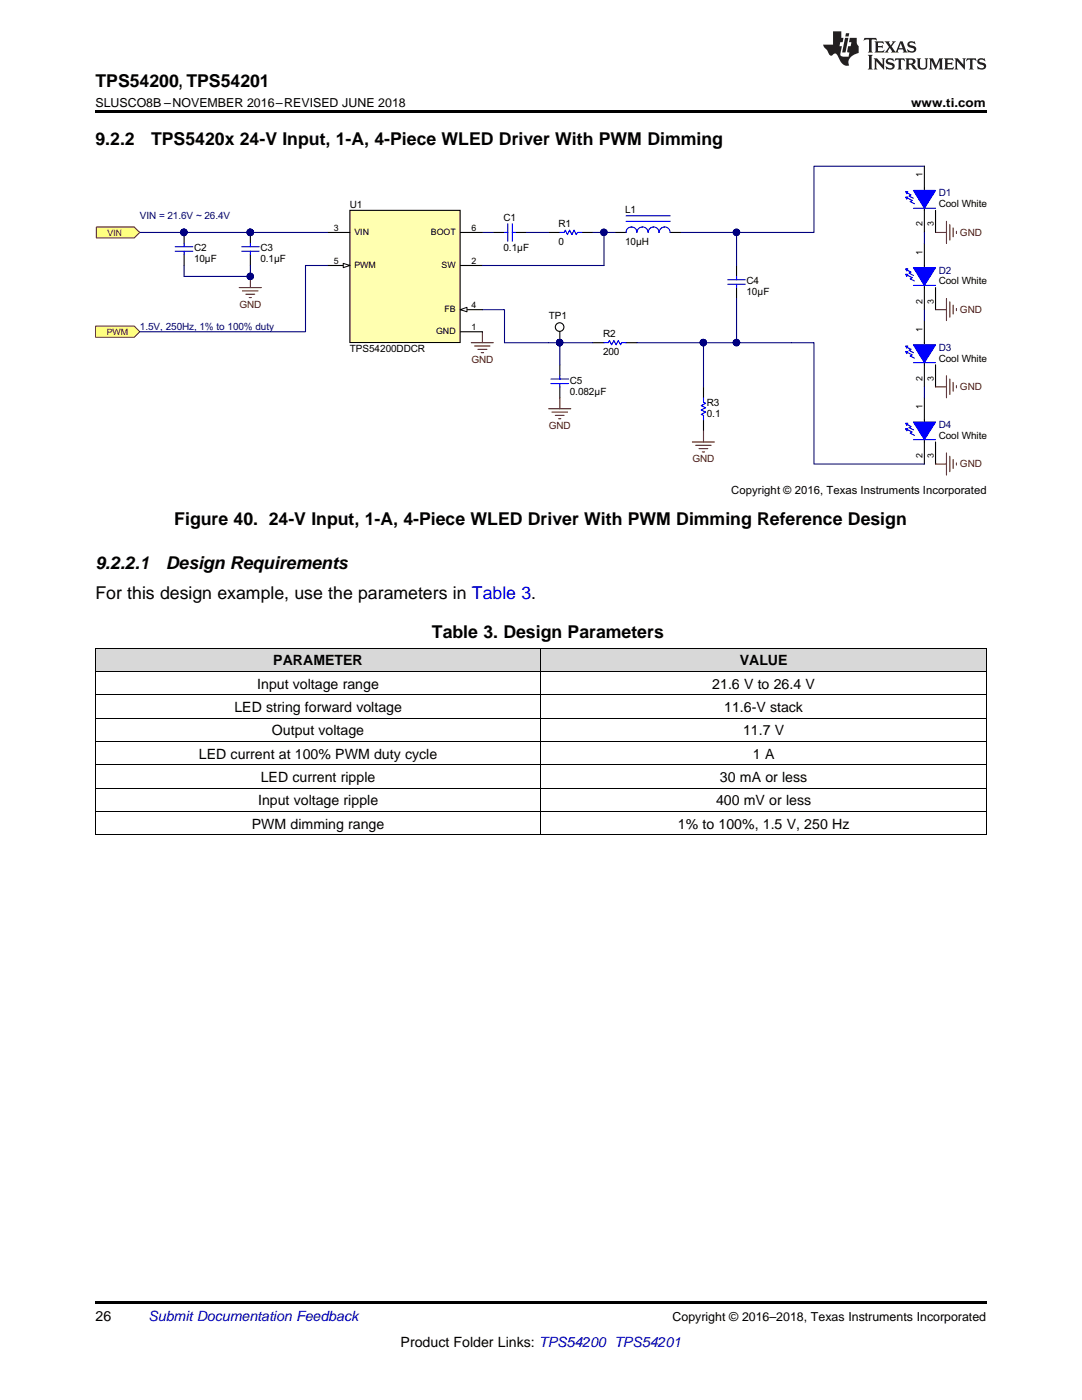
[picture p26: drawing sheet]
<svg xmlns="http://www.w3.org/2000/svg" width="216mm" height="279mm" viewBox="0 0 216 279" stroke-linecap="round" stroke-linejoin="round" font-family="sans-serif">
<defs><g id="words">
<g font-size="3.5">
<text x="19" y="17.3">TPS54200, TPS54201</text>
<text x="19" y="28.9">9.2.2</text>
<text x="30.1" y="28.9">TPS5420x 24-V Input, 1-A, 4-Piece WLED Driver With PWM Dimming</text>
<text x="34.8" y="104.8">Figure 40. 24-V Input, 1-A, 4-Piece WLED Driver With PWM Dimming Reference Design</text>
<text x="19" y="113.6">9.2.2.1</text>
<text x="33.1" y="113.6">Design Requirements</text>
<text x="19" y="119.6">For this design example, use the parameters in Table 3.</text>
<text x="86.2" y="127.3">Table 3. Design Parameters</text>
</g>
<g font-size="2.8">
<text x="51.3" y="137.4">Input voltage range</text>
<text x="54.5" y="132.8">PARAMETER</text>
<text x="142.1" y="137.4">21.6 V to 26.4 V</text>
<text x="147.6" y="132.8">VALUE</text>
<text x="46.8" y="142.1">LED string forward voltage</text>
<text x="144.5" y="142.1">11.6-V stack</text>
<text x="54.3" y="146.8">Output voltage</text>
<text x="148.3" y="146.8">11.7 V</text>
<text x="39.7" y="151.4">LED current at 100% PWM duty cycle</text>
<text x="150.2" y="151.4">1 A</text>
<text x="51.5" y="160.7">Input voltage ripple</text>
<text x="52" y="156.1">LED current ripple</text>
<text x="142.9" y="160.7">400 mV or less</text>
<text x="143.7" y="156.1">30 mA or less</text>
<text x="50.2" y="165.4">PWM dimming range</text>
<text x="135.3" y="165.4">1% to 100%, 1.5 V, 250 Hz</text>
<text x="19" y="263.6">26</text>
<text x="79.9" y="268.9">Product Folder Links: TPS54200 TPS54201</text>
</g>
<text font-size="2.8" fill="#0000c8" x="29.6" y="263.6">Submit Documentation Feedback</text>
<g font-size="2.5">
<text x="19" y="21.4">SLUSCO8B –NOVEMBER 2016–REVISED JUNE 2018</text>
<text x="181.8" y="21.4">www.ti.com</text>
<text x="134.2" y="263.6">Copyright © 2016–2018, Texas Instruments Incorporated</text>
</g>
<text font-size="2.3" x="145.9" y="98.5">Copyright © 2016, Texas Instruments Incorporated</text>
<g font-size="2">
<text x="69.8" y="41.6">U1</text>
<text x="187.3" y="41.4">Cool White</text>
<text x="100.5" y="44">C1</text>
<text x="111.5" y="45.3">R1</text>
<text x="124.7" y="42.5">L1</text>
<text x="38.7" y="52.4">10µF</text>
<text x="38.7" y="50.2">C2</text>
<text x="51.9" y="52.4">0.1µF</text>
<text x="51.9" y="50.2">C3</text>
<text x="100.5" y="50.2">0.1µF</text>
<text x="111.5" y="48.9">0</text>
<text x="124.7" y="48.9">10µH</text>
<text x="149" y="59">10µF</text>
<text x="149" y="56.8">C4</text>
<text x="187.3" y="56.8">Cool White</text>
<text x="109.5" y="63.6">TP1</text>
<text x="69.8" y="70.2">TPS54200DDCR</text>
<text x="120.3" y="70.9">200</text>
<text x="120.3" y="67.3">R2</text>
<text x="113.7" y="76.6">C5</text>
<text x="187.3" y="72.2">Cool White</text>
<text x="113.7" y="78.8">0.082µF</text>
<text x="141" y="83.2">0.1</text>
<text x="141" y="81">R3</text>
<text x="187.3" y="87.6">Cool White</text>
</g>
<g font-size="2" fill="#000080">
<text x="187.3" y="39.2">D1</text>
<text x="27.9" y="43.8">VIN = 21.6V ~ 26.4V</text>
<text x="187.3" y="54.6">D2</text>
<text x="27.9" y="65.8">1.5V, 250Hz, 1% to 100% duty</text>
<text x="187.3" y="70">D3</text>
<text x="187.3" y="85.4">D4</text>
</g>
<g font-size="2" fill="#800000">
<text x="191.5" y="47.1">GND</text>
<text x="47.8" y="61.4">GND</text>
<text x="191.5" y="62.5">GND</text>
<text x="94.1" y="72.4">GND</text>
<text x="191.5" y="77.9">GND</text>
<text x="109.5" y="85.6">GND</text>
<text x="138.2" y="92.2">GND</text>
<text x="191.5" y="93.3">GND</text>
</g>
<g font-size="1.8">
<text x="184.1" y="35.4" transform="rotate(-90 184.1 35.4)">1</text>
<text x="66.6" y="46">3</text>
<text x="70.7" y="46.9">VIN</text>
<text x="86" y="46.9">BOOT</text>
<text x="94.1" y="46">6</text>
<text x="184.1" y="45.2" transform="rotate(-90 184.1 45.2)">2</text>
<text x="186.3" y="45.2" transform="rotate(-90 186.3 45.2)">3</text>
<text x="66.6" y="52.6">5</text>
<text x="70.7" y="53.5">PWM</text>
<text x="88.1" y="53.5">SW</text>
<text x="94.1" y="52.6">2</text>
<text x="184.1" y="50.8" transform="rotate(-90 184.1 50.8)">1</text>
<text x="88.7" y="62.3">FB</text>
<text x="94.1" y="65.8">1</text>
<text x="94.1" y="61.4">4</text>
<text x="184.1" y="60.6" transform="rotate(-90 184.1 60.6)">2</text>
<text x="186.3" y="60.6" transform="rotate(-90 186.3 60.6)">3</text>
<text x="87" y="66.7">GND</text>
<text x="184.1" y="66.2" transform="rotate(-90 184.1 66.2)">1</text>
<text x="184.1" y="76" transform="rotate(-90 184.1 76)">2</text>
<text x="186.3" y="76" transform="rotate(-90 186.3 76)">3</text>
<text x="184.1" y="81.6" transform="rotate(-90 184.1 81.6)">1</text>
<text x="184.1" y="91.4" transform="rotate(-90 184.1 91.4)">2</text>
<text x="186.3" y="91.4" transform="rotate(-90 186.3 91.4)">3</text>
</g>
<g font-size="1.8" fill="#800000">
<text x="21.4" y="47">VIN</text>
<text x="21.3" y="66.8">PWM</text>
</g>
</g></defs>
<g fill="#d8d8d8">
<path d="M19 129.4h88.9v4.7h-88.9z"/>
<path d="M107.9 129.4h88.9v4.7h-88.9z"/>
</g>
<path d="M19 166.6l.2 .1zM196.7 166.6l.1 .1zM19 259.7h177.8v.5h-177.8z" fill="#000"/>
<path d="M19 138.7h177.8M19 134h177.8M19 129.3h177.8M19.1 129.4v37.3M107.9 129.4v37.3M196.8 129.4v37.3M19 157.3h177.8M19 152.6h177.8M19 148h177.8M19 143.3h177.8M19 166.6h177.8M19 161.9h177.8" fill="none" stroke="#000" stroke-width=".2"/>
<path d="M50 46.4v2.2M98.4 46.4h2.3M102.9 46.4h2.2M122.7 46.4h2.2M133.7 46.4h2.2" fill="none" stroke="#000" stroke-width=".22"/>
<path d="M100.7 46.4h.6M101.3 44.6v3.5M102.2 46.4h.7M102.2 44.6v3.5M124.9 46.4a1.07 1.07 0 0 1 1.1-1.1 1.07 1.07 0 0 1 1.1 1.1M124.9 44.2h8.8M124.9 43.1h8.8M127.1 46.4a1.09 1.09 0 0 1 1.1-1.1 1.09 1.09 0 0 1 1.1 1.1M129.3 46.4a1.07 1.07 0 0 1 1.1-1.1 1.07 1.07 0 0 1 1.1 1.1M131.5 46.4a1.09 1.09 0 0 1 1.1-1.1 1.09 1.09 0 0 1 1.1 1.1" fill="none" stroke="#00f" stroke-width=".22"/>
<circle cx="49.9" cy="46.4" r=".65" fill="#000080"/>
<circle cx="49.9" cy="46.4" r=".65" fill="none" stroke="#000080" stroke-width=".2"/>
<path d="M50 50.8v2.2" fill="none" stroke="#000" stroke-width=".22"/>
<path d="M48.2 49.2h3.5M48.2 50.1h3.5M50 48.6v.6M50 50.1v.7" fill="none" stroke="#00f" stroke-width=".22"/>
<circle cx="49.9" cy="46.4" r=".65" fill="#000080"/>
<circle cx="49.9" cy="46.4" r=".65" fill="none" stroke="#000080" stroke-width=".2"/>
<path d="M36.7 46.4v2.2M111.7 72.8v2.2M111.7 77.2v2.2" fill="none" stroke="#000" stroke-width=".22"/>
<path d="M109.9 75.6h3.6M109.9 76.5h3.6M111.7 75v.6M111.7 76.5v.7" fill="none" stroke="#00f" stroke-width=".22"/>
<circle cx="36.7" cy="46.4" r=".63" fill="#000080"/>
<circle cx="36.7" cy="46.4" r=".63" fill="none" stroke="#000080" stroke-width=".2"/>
<path d="M36.7 50.8v2.2" fill="none" stroke="#000" stroke-width=".22"/>
<path d="M34.9 49.2h3.6M34.9 50.1h3.6M36.7 48.6v.6M36.7 50.1v.7" fill="none" stroke="#00f" stroke-width=".22"/>
<circle cx="36.7" cy="46.4" r=".63" fill="#000080"/>
<circle cx="36.7" cy="46.4" r=".63" fill="none" stroke="#000080" stroke-width=".2"/>
<path d="M109.5 46.4h2.2M116.1 46.4h2.2M147 53v2.2M147 57.4v2.2M118.3 68.4h2.2M124.9 68.4h2.2" fill="none" stroke="#000" stroke-width=".22"/>
<path d="M111.7 46.4h.9l.2-.5 .4 .9 .5-.9 .4 .9 .5-.9 .4 .9 .2-.4h.9M145.2 55.8h3.5M145.2 56.7h3.5M147 55.2v.6M147 56.7v.7M120.5 68.4h.9l.2-.4 .4 .8 .5-.8 .4 .8 .5-.8 .4 .8 .2-.4h.9" fill="none" stroke="#00f" stroke-width=".22"/>
<circle cx="111.7" cy="65.3" r=".86" fill="#fff"/>
<g fill="none" stroke="#000" stroke-width=".22">
<path d="M111.7 66.2v2.2"/>
<circle cx="111.7" cy="65.3" r=".86"/>
</g>
<circle cx="111.7" cy="68.4" r=".63" fill="#000080"/>
<circle cx="111.7" cy="68.4" r=".63" fill="none" stroke="#000080" stroke-width=".2"/>
<circle cx="111.7" cy="68.4" r=".63" fill="#000080"/>
<circle cx="111.7" cy="68.4" r=".63" fill="none" stroke="#000080" stroke-width=".2"/>
<path d="M140.4 77.2v2.2M140.4 83.8v2.2" fill="none" stroke="#000" stroke-width=".22"/>
<path d="M140.4 79.4v.9l.4 .2-.9 .5 .9 .4-.9 .4 .9 .4-.9 .5 .5 .2v.9" fill="none" stroke="#00f" stroke-width=".22"/>
<path d="M36.7 46.4h13.3" fill="none" stroke="#000080" stroke-width=".22"/>
<circle cx="49.9" cy="46.4" r=".65" fill="#000080"/>
<circle cx="49.9" cy="46.4" r=".65" fill="none" stroke="#000080" stroke-width=".2"/>
<circle cx="36.7" cy="46.4" r=".63" fill="#000080"/>
<circle cx="36.7" cy="46.4" r=".63" fill="none" stroke="#000080" stroke-width=".2"/>
<path d="M50 53v2.2h-13.3" fill="none" stroke="#000080" stroke-width=".22"/>
<circle cx="49.9" cy="55.2" r=".65" fill="#000080"/>
<circle cx="49.9" cy="55.2" r=".65" fill="none" stroke="#000080" stroke-width=".2"/>
<path d="M47.7 57.4h4.4M48.4 58.1h3.1M49.1 58.7h1.7M49.7 59.4h.5M50 55.2v2.2" fill="none" stroke="#800000" stroke-width=".22"/>
<circle cx="49.9" cy="55.2" r=".65" fill="#000080"/>
<circle cx="49.9" cy="55.2" r=".65" fill="none" stroke="#000080" stroke-width=".2"/>
<path d="M94 68.4h4.4M94.7 69.1h3.1M95.4 69.7h1.8M96 70.4h.5M96.3 66.2v2.2" fill="none" stroke="#800000" stroke-width=".22"/>
<path d="M96.3 46.4h2.1M105.1 46.4h4.4M118.3 46.4h4.4" fill="none" stroke="#000080" stroke-width=".22"/>
<circle cx="120.5" cy="46.4" r=".65" fill="#000080"/>
<circle cx="120.5" cy="46.4" r=".65" fill="none" stroke="#000080" stroke-width=".2"/>
<path d="M109.5 68.4h8.8" fill="none" stroke="#000080" stroke-width=".22"/>
<circle cx="111.7" cy="68.4" r=".63" fill="#000080"/>
<circle cx="111.7" cy="68.4" r=".63" fill="none" stroke="#000080" stroke-width=".2"/>
<path d="M147 50.8v2.2M96.3 61.8h4.4v6.6M127.1 68.4h13.3" fill="none" stroke="#000080" stroke-width=".22"/>
<path d="M111.7 79.4v2.2M109.5 81.6h4.4M110.1 82.2h3.1M110.8 82.9h1.8M111.5 83.6h.4M138.2 88.2h4.4M138.8 88.9h3.1M139.5 89.5h1.7M140.1 90.2h.5M140.4 86v2.2" fill="none" stroke="#800000" stroke-width=".22"/>
<circle cx="140.3" cy="68.4" r=".63" fill="#000080"/>
<circle cx="140.3" cy="68.4" r=".63" fill="none" stroke="#000080" stroke-width=".2"/>
<path d="M69.8 42h22v26.4h-22z" fill-rule="evenodd" fill="#ffffb0"/>
<path d="M65.4 46.4h4.4M65.4 53h4.4M69.8 42h22v26.4h-22z" fill="none" stroke="#000" stroke-width=".22"/>
<path d="M68.5 52.6l1.3 .4-1.3 .4z" fill="#fff"/>
<path d="M68.5 52.6l1.3 .4-1.3 .4z" fill="none" stroke="#000" stroke-width=".2"/>
<path d="M91.9 46.4h4.4M91.9 53h4.4M91.9 66.2h4.4M91.9 61.8h4.4" fill="none" stroke="#000" stroke-width=".22"/>
<path d="M91.9 61.8l1.3-.5v.9z" fill="#fff"/>
<path d="M91.9 61.8l1.3-.5v.9z" fill="none" stroke="#000" stroke-width=".2"/>
<path d="M27.9 46.4h8.8" fill="none" stroke="#000080" stroke-width=".22"/>
<circle cx="36.7" cy="46.4" r=".63" fill="#000080"/>
<circle cx="36.7" cy="46.4" r=".63" fill="none" stroke="#000080" stroke-width=".2"/>
<path d="M36.7 53v2.2M120.5 46.4v6.6h-24.2" fill="none" stroke="#000080" stroke-width=".22"/>
<circle cx="120.5" cy="46.4" r=".65" fill="#000080"/>
<circle cx="120.5" cy="46.4" r=".65" fill="none" stroke="#000080" stroke-width=".2"/>
<path d="M111.7 68.4v4.4" fill="none" stroke="#000080" stroke-width=".22"/>
<circle cx="111.7" cy="68.4" r=".63" fill="#000080"/>
<circle cx="111.7" cy="68.4" r=".63" fill="none" stroke="#000080" stroke-width=".2"/>
<path d="M50 46.4h15.4M100.7 68.4h8.8" fill="none" stroke="#000080" stroke-width=".22"/>
<circle cx="49.9" cy="46.4" r=".65" fill="#000080"/>
<circle cx="49.9" cy="46.4" r=".65" fill="none" stroke="#000080" stroke-width=".2"/>
<path d="M19.2 45.3h7.6l1.1 1.1-1.1 1.1h-7.6z" fill-rule="evenodd" fill="#ffff80"/>
<path d="M19.2 45.3h7.6l1.1 1.1-1.1 1.1h-7.6z" fill="none" stroke="#800000" stroke-width=".2"/>
<path d="M19.1 65.1h7.7l1.1 1.1-1.1 1.1h-7.7z" fill-rule="evenodd" fill="#ffff80"/>
<path d="M19.1 65.1h7.7l1.1 1.1-1.1 1.1h-7.7z" fill="none" stroke="#800000" stroke-width=".2"/>
<path d="M65.4 53h-4.4v13.2h-33.1M135.9 46.4h22.1" fill="none" stroke="#000080" stroke-width=".22"/>
<circle cx="146.9" cy="46.4" r=".64" fill="#000080"/>
<circle cx="146.9" cy="46.4" r=".64" fill="none" stroke="#000080" stroke-width=".2"/>
<path d="M147 46.4v4.4" fill="none" stroke="#000080" stroke-width=".22"/>
<circle cx="146.9" cy="46.4" r=".64" fill="#000080"/>
<circle cx="146.9" cy="46.4" r=".64" fill="none" stroke="#000080" stroke-width=".2"/>
<path d="M147 59.6v8.8h-6.6" fill="none" stroke="#000080" stroke-width=".22"/>
<circle cx="146.9" cy="68.4" r=".64" fill="#000080"/>
<circle cx="146.9" cy="68.4" r=".64" fill="none" stroke="#000080" stroke-width=".2"/>
<circle cx="140.3" cy="68.4" r=".63" fill="#000080"/>
<circle cx="140.3" cy="68.4" r=".63" fill="none" stroke="#000080" stroke-width=".2"/>
<path d="M147 68.4h11" fill="none" stroke="#000080" stroke-width=".22"/>
<circle cx="146.9" cy="68.4" r=".64" fill="#000080"/>
<circle cx="146.9" cy="68.4" r=".64" fill="none" stroke="#000080" stroke-width=".2"/>
<path d="M184.5 33.2h-22.1v13.2h-4.4" fill="none" stroke="#000080" stroke-width=".22"/>
<path d="M184.5 33.2v4.8M184.5 41.3v.7" fill="none" stroke="#000" stroke-width=".22"/>
<path d="M180.9 38.5l.9 .4-.4 .2 .9 .5M181.1 39.6l.9 .4-.4 .2 .9 .5M182.3 41.6h4.4" fill="none" stroke="#00f" stroke-width=".22"/>
<path d="M180.7 39.3h.4l-.2 .5z" fill="#00f"/>
<path d="M180.7 39.3h.4l-.2 .5z" fill="none" stroke="#00f" stroke-width=".22"/>
<path d="M180.7 38.2h.4l-.2 .5z" fill="#00f"/>
<path d="M180.7 38.2h.4l-.2 .5z" fill="none" stroke="#00f" stroke-width=".22"/>
<path d="M182.3 38h4.4l-2.2 3.6z" fill="#00f"/>
<path d="M182.3 38h4.4l-2.2 3.6zM180.9 53.9l.9 .4-.4 .2 .9 .5M181.1 55l.9 .4-.4 .2 .9 .5M182.3 57h4.4" fill="none" stroke="#00f" stroke-width=".22"/>
<path d="M184.5 42v4.4M184.5 48.6v4.8M184.5 56.7v.7M186.7 42v4.4" fill="none" stroke="#000" stroke-width=".22"/>
<path d="M180.7 54.7h.4l-.2 .5z" fill="#00f"/>
<path d="M180.7 54.7h.4l-.2 .5z" fill="none" stroke="#00f" stroke-width=".22"/>
<path d="M180.7 53.6h.4l-.2 .5z" fill="#00f"/>
<path d="M180.7 53.6h.4l-.2 .5z" fill="none" stroke="#00f" stroke-width=".22"/>
<path d="M182.3 53.4h4.4l-2.2 3.6z" fill="#00f"/>
<path d="M182.3 53.4h4.4l-2.2 3.6zM180.9 69.3l.9 .4-.4 .2 .9 .5M181.1 70.4l.9 .4-.4 .2 .9 .5M182.3 72.4h4.4" fill="none" stroke="#00f" stroke-width=".22"/>
<path d="M184.5 57.4v4.4M186.7 57.4v4.4M184.5 64v4.8M184.5 72.1v.7" fill="none" stroke="#000" stroke-width=".22"/>
<path d="M180.7 70.1h.4l-.2 .5z" fill="#00f"/>
<path d="M180.7 70.1h.4l-.2 .5z" fill="none" stroke="#00f" stroke-width=".22"/>
<path d="M180.7 69.1h.4l-.2 .4z" fill="#00f"/>
<path d="M180.7 69.1h.4l-.2 .4z" fill="none" stroke="#00f" stroke-width=".22"/>
<path d="M182.3 68.8h4.4l-2.2 3.6z" fill="#00f"/>
<path d="M182.3 68.8h4.4l-2.2 3.6zM180.9 84.7l.9 .4-.4 .2 .9 .5M181.1 85.8l.9 .4-.4 .3 .9 .4M182.3 87.7h4.4" fill="none" stroke="#00f" stroke-width=".22"/>
<path d="M184.5 72.8v4.4M184.5 79.4v4.8M186.7 72.8v4.4M184.5 87.5v.7" fill="none" stroke="#000" stroke-width=".22"/>
<path d="M180.7 85.6h.4l-.2 .4z" fill="#00f"/>
<path d="M180.7 85.6h.4l-.2 .4z" fill="none" stroke="#00f" stroke-width=".22"/>
<path d="M180.7 84.5h.4l-.2 .4z" fill="#00f"/>
<path d="M180.7 84.5h.4l-.2 .4z" fill="none" stroke="#00f" stroke-width=".22"/>
<path d="M182.3 84.2h4.4l-2.2 3.5z" fill="#00f"/>
<path d="M182.3 84.2h4.4l-2.2 3.5z" fill="none" stroke="#00f" stroke-width=".22"/>
<path d="M184.5 88.2v4.4M186.7 88.2v4.4" fill="none" stroke="#000" stroke-width=".22"/>
<g fill="none" stroke="#800000" stroke-width=".22">
<path d="M186.7 46.4h2.2M188.9 44.2v4.4M188.9 59.6v4.4M189.5 44.8v3.1M190.2 45.5v1.8M190.8 46.2v.4M186.7 61.8h2.2M186.7 77.2h2.2M188.9 75v4.4M189.5 60.2v3.1M189.5 75.6v3.1M190.2 60.9v1.8"/>
<path d="M190.2 76.3v1.8M190.8 61.6v.4M190.8 77v.4M186.7 92.6h2.2M188.9 90.4v4.4M189.5 91.1v3M190.2 91.7v1.8M190.8 92.4v.4"/>
</g>
<path d="M184.5 46.4v2.2M140.4 68.4v8.8M158 68.4h4.4v24.2h22.1M184.5 61.8v2.2M184.5 77.2v2.2" fill="none" stroke="#000080" stroke-width=".22"/>
<circle cx="140.3" cy="68.4" r=".63" fill="#000080"/>
<circle cx="140.3" cy="68.4" r=".63" fill="none" stroke="#000080" stroke-width=".2"/>
<path d="M19 22h177.8v.5h-177.8z" fill="#000"/>
<g fill="#231f20">
<path d="M172.5 7.6l-.1 .5 .4-.2h.6v.1v2.1l-.2 .4h.9l-.2-.4v-2.1l.1-.1h.5l.5 .2-.2-.5zM174.5 8.3l.2 .3v1.5l-.2 .4h1.8l.2-.6a1.04 1.04 0 0 1-1.3 .2v-.7h.6l.3 .2v-.6l-.3 .2h-.6v-.6l.8-.1 .4 .3-.2-.5zM176.5 8.3l.9 1.1-.9 1.1h.8l-.2-.2 .4-.7 .5 .7-.2 .2h1.5l-.2-.2 .2-.4h.9l.1 .4-.2 .2h1l-.3-.3-.7-1.9h-.5l-.9 2-.8-1 .9-1h-.8l.1 .3-.4 .5-.3-.6 .1-.2zM179.7 8.6l.4 1h-.7zM181.3 8.4a.63 .63 0 0 0-.2 .7 .63 .63 0 0 0 .6 .4l.6 .2 .1 .2a.75 .75 0 0 1-.7 .4 .75 .75 0 0 1-.6-.5l.1 .7 .1-.1a1.11 1.11 0 0 0 1.5-.6 1.13 1.13 0 0 0-1.2-.8l-.1-.4a1.04 1.04 0 0 1 1.2 .2l-.2-.5-.2 .1-.4-.2zM173.2 10.9l.2 .4v2.2l-.2 .4h1l-.3-.4v-2.2l.3-.4zM174.3 11.6l.3 .4v1.5l-.3 .4h.8l-.2-.4v-1.3l1.5 1.7v-1.9l.2-.4h-.7l.2 .4v.9l-1.1-1.3zM177 11.8a.62 .62 0 0 0-.2 .7 .62 .62 0 0 0 .6 .4l.6 .1 .1 .3a.76 .76 0 0 1-.7 .3 .76 .76 0 0 1-.7-.4l.2 .7 .1-.1a1.11 1.11 0 0 0 1.5-.6 1.13 1.13 0 0 0-1.2-.8l-.1-.4a1.04 1.04 0 0 1 1.2 .2l-.2-.6-.2 .1-.5-.1zM178.7 11.6l-.2 .6a.61 .61 0 0 1 .8-.3v1.6l-.2 .4h.9l-.2-.4v-1.6a.63 .63 0 0 1 .7 .3l-.1-.6zM180.6 11.6l.3 .4v1.5l-.3 .4h1l-.2-.2-.1-.8 .6 .2a.76 .76 0 0 0 1.2 .7l-1-1a.58 .58 0 0 0 .6-.5 .58 .58 0 0 0-.5-.6zM181.4 11.9h.1a.45 .45 0 0 1 .5 .1 .45 .45 0 0 1 .1 .5l-.8 .2zM182.9 11.6l.2 .2a2.17 2.17 0 0 0 .3 1.9 .99 .99 0 0 0 1.6-.6v-1.1l.2-.4h-.7l.2 .2a1.92 1.92 0 0 1-.2 1.8 .6 .6 0 0 1-.9-.5v-1.1l.2-.4zM185.4 11.6l.2 .4v1.5l-.2 .4h.7l-.2-.4v-1.4l.8 1.8 .8-1.8v1.4l-.2 .4h.9l-.2-.4v-1.5l.2-.4h-.8l-.6 1.5-.6-1.5zM188.4 11.6l.2 .4v1.5l-.2 .4h1.8l.1-.6a1.04 1.04 0 0 1-1.2 .1v-.6h.5l.4 .2v-.6l-.4 .2h-.5v-.7h.8l.3 .3-.1-.6zM190.5 11.6l.2 .4v1.5l-.2 .4h.7l-.2-.4v-1.3l1.5 1.7v-1.9l.2-.4h-.7l.2 .4v.9l-1.1-1.3zM192.9 11.6l-.1 .6a.61 .61 0 0 1 .7-.3l.1 1.6-.3 .4h1l-.3-.4 .1-1.6a.63 .63 0 0 1 .7 .3l-.1-.6zM195.2 11.8a.62 .62 0 0 0-.2 .7 .62 .62 0 0 0 .6 .4l.6 .1 .1 .3a.76 .76 0 0 1-.7 .3 .76 .76 0 0 1-.6-.4l.1 .7 .1-.1a1.11 1.11 0 0 0 1.6-.6 1.13 1.13 0 0 0-1.3-.8l-.1-.4a1.04 1.04 0 0 1 1.2 .2l-.1-.6-.2 .1-.5-.1z"/>
<path d="M166.2 6.3v2.6h-1.9v.4l.8 .9a.91 .91 0 0 0 1 .8 .56 .56 0 0 1 .5-.3 .56 .56 0 0 1 .5 .3l.4 .8a1.53 1.53 0 0 0 1.9 1.2 1.54 1.54 0 0 1 1-2.1l.9-.3v-1.4a1.52 1.52 0 0 1-.4-1.6h-1.3l-.2 .8h.5l-.2 .8h-.5l-.1 1v.2l.4 .1-.2 .8a1.93 1.93 0 0 1-1.6-.3l.3-1.8h-.5l.2-.8h.4l.2-.8h-.4v-1.3zM168.6 7.6l-.6 2.9h.7l.6-2.9zM168.8 6.6l-.1 .7h.6l.2-.7z"/>
</g>
<use href="#words"/>
</svg>
